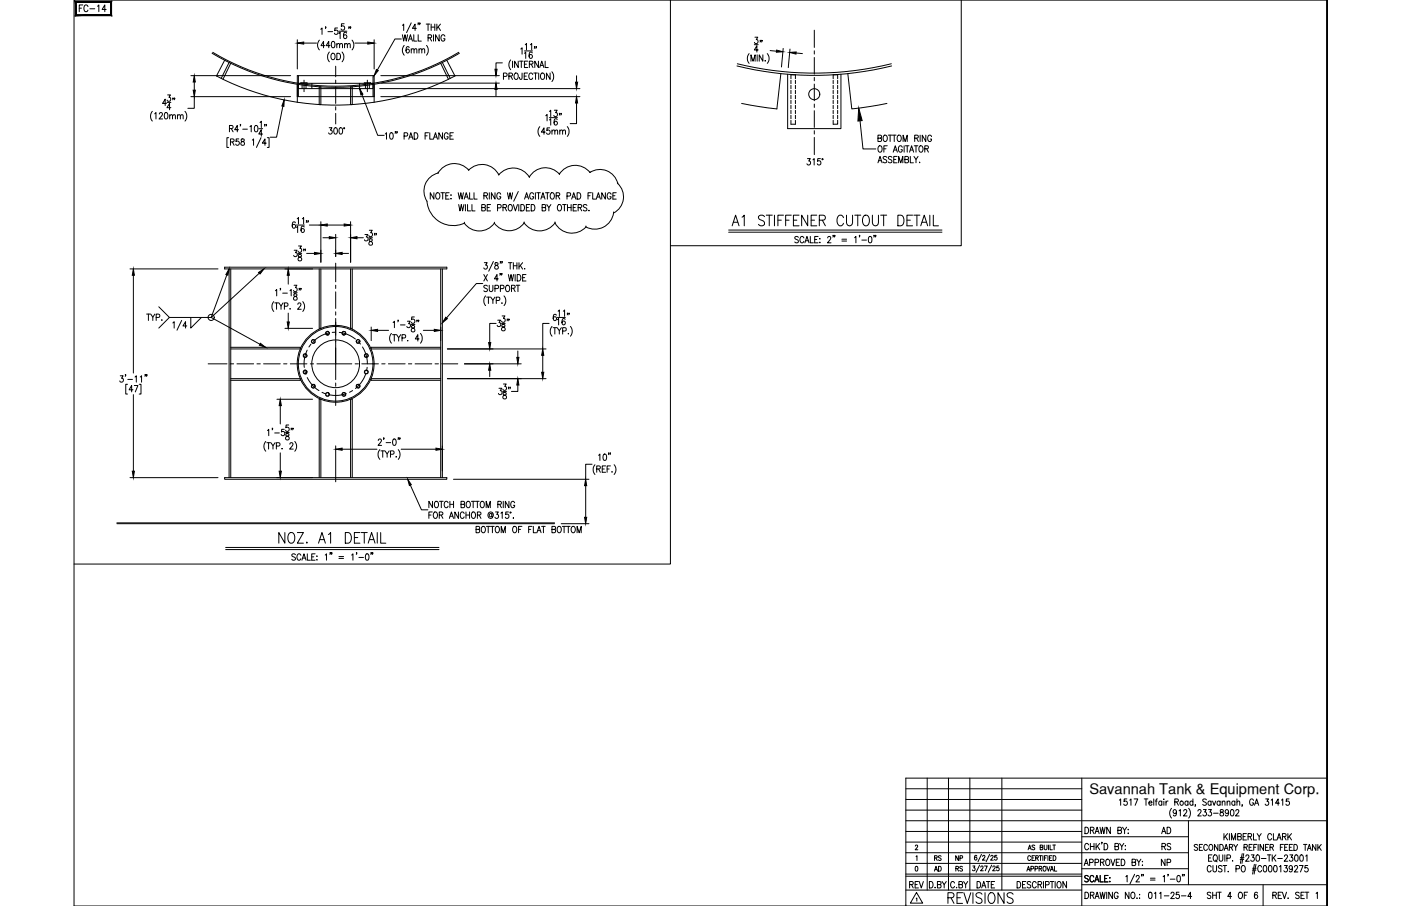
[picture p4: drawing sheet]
<svg xmlns="http://www.w3.org/2000/svg" width="432mm" height="279mm" viewBox="0 0 432 279" stroke-linecap="round" stroke-linejoin="round" font-family="sans-serif">
<defs><g id="words">
<g font-size="6.6">
<text x="224.7" y="70.9">A1 STIFFENER CUTOUT DETAIL</text>
<text x="85" y="168.6">NOZ. A1 DETAIL</text>
<text x="291.4" y="279.8">REVISIONS</text>
</g>
<g font-size="5.3">
<text x="23.6" y="4.9">FC-14</text>
<text x="279.4" y="275.2">REV</text>
<text x="353.1" y="278.3">011-25-4</text>
</g>
<g font-size="4.9">
<text x="357" y="258.2">AD</text>
<text x="357.4" y="263.2">RS</text>
<text x="357" y="268.1">NP</text>
</g>
<text font-size="4.5" x="335.7" y="244.9">Savannah Tank &amp; Equipment Corp.</text>
<g font-size="4.4">
<text x="287.2" y="269.9">AD</text>
<text x="287.2" y="266.7">RS</text>
<text x="293.5" y="266.7">NP</text>
<text x="293.9" y="269.9">RS</text>
</g>
</g></defs>
<!-- layer: 0 -->
<g fill="none" stroke="#000" stroke-width=".31">
<path d="M206.6 0v173.9h-183.8M296.3 0v75.8h-89.7M409 0v279.4v-279.4h-386.2v279.4h386.2M285.8 240v34.5M292.3 240v34.5M298.9 240v34.5M308.8 240v34.5M333.4 240v39.4M409 240h-129.8v39.4M279.2 243.2h54.2M279.2 246.5h54.2M279.2 249.8h54.2"/>
<path d="M279.2 256.4h54.2M279.2 259.7h54.2M279.2 253.1h129.8M333.4 258h32.9M366.3 253.1v19.7M279.2 266.3h54.2M279.2 263h87.1M279.2 270.2h54.2M279.2 269.6h54.2M279.2 274.5h54.2M333.4 272.8h75.6M333.4 267.9h32.9"/>
<path d="M389.3 272.8v6.6"/>
</g>
<!-- layer: TEXT -->
<g fill="none" stroke="#000" stroke-width=".31">
<path d="M92 25.7h23v1.6h-23zM93.1 25.7v1.6M94.3 25.7v1.6M96.1 25.7v1.6M110.8 25.7v1.6M112.6 25.7v1.6M113.8 25.7v1.6M133.7 59.4v2l-1.1-2v2M134.6 59.5l.2-.1a1 1 0 0 1 .8 1 1 1 0 0 1-.8 1 1.26 1.26 0 0 1-.2-1.9zM135 53.4h.1M135.9 59.4h1.1M136.4 59.4v2"/>
<path d="M138.4 59.4h-1v2h1M141.2 59.4l.4 2 .4-2 .4 2 .4-2M144.4 52.5a5.7 5.7 0 0 1 9.3 1.4M144.5 52.5a5.8 5.8 0 0 0-9.5 .9 5.7 5.7 0 0 0-3.4 8.7 8.1 8.1 0 0 0 11.5 6.7 5.7 5.7 0 0 0 9.3 0 5.6 5.6 0 0 0 9.1-.1 5.8 5.8 0 0 0 9.6 0M144.5 52.5h.1M144.7 59.4v2h1M146.1 59.4v2h1M150.8 59.4v2M152.6 59.4v2l-1.2-2v2M153.7 53.9a5.8 5.8 0 0 1 9.5 .7M153.7 53.9h.1M154.3 59.9a.62 .62 0 0 0-.7-.5 .62 .62 0 0 0-.5 .8v.5a.62 .62 0 0 0 .6 .7 .62 .62 0 0 0 .6-.7h-.4"/>
<path d="M156.4 59.4l.4 2 .4-2 .4 2 .4-2M159.7 59.1l-1.4 3M163.2 54.7h.1M164.5 59.9a.62 .62 0 0 0-.8-.5 .62 .62 0 0 0-.4 .8v.5a.62 .62 0 0 0 .6 .7 .62 .62 0 0 0 .6-.7h-.4M165 59.4v2M165.4 59.4h1.1M166 59.4v2M168.1 59.4h1.1M168.7 59.4v2M169.9 59.5l.2-.1a1 1 0 0 1 .8 1 1 1 0 0 1-.8 1 1.26 1.26 0 0 1-.2-1.9zM172.4 53.7a5.8 5.8 0 0 1 9.4-.5 5.6 5.6 0 0 1 8.6 3.4M172.4 53.7a5.7 5.7 0 0 0-9.3 .9"/>
<path d="M172.4 53.7h.1M177.9 59.4a1 1 0 0 1 1.1 1 1 1 0 0 1-1.1 1zM181.8 53.2h.1M182.3 59.4h-1.1v2M182.7 59.4v2h.9M186.6 59.4v2l-1.1-2v2M188.3 59.9a.62 .62 0 0 0-.7-.5 .62 .62 0 0 0-.5 .8v.5a.62 .62 0 0 0 .6 .7 .62 .62 0 0 0 .6-.7h-.4M189.9 59.4h-1v2h1M190.4 56.6a5.6 5.6 0 0 1-1.3 9.1M190.4 56.6h.1M137.4 60.4h.6M138.9 60.2h.2z"/>
<path d="M139 61.2v.2zM141.4 63.1l.4 1.9 .4-1.9 .4 1.9 .4-1.9M143.1 61.4l.6-2 .7 2M143.1 68.8h.1M143.3 60.7h.8M143.4 63.1v1.9M144.1 63.1v1.9h1M145.5 63.1v1.9h.9M148.5 64l.9-.1 .1-.6-1-.2v1.9l1-.1 .1-.5-.4-.4M149.1 60.4l1-.1 .1-.7-1.1-.2v2M149.7 60.4l.6 1M150.2 64h.6"/>
<path d="M151.2 63.1h-1v1.9h1M152.4 68.8h.1M153.4 64.1l.9-.1 .2-.3-.2-.5-.9-.1v1.9M155 64l1-.1 .1-.6-1.1-.2v1.9M155.6 64l.5 1M157 63.2l.1-.1a1 1 0 0 1 .8 1 1 1 0 0 1-.8 .9 1.28 1.28 0 0 1-.1-1.8zM158.2 63.1l.7 1.9 .6-1.9M159.9 63.1v1.9M160.5 63.1a1 1 0 0 1 1.2 1 1 1 0 0 1-1.2 .9zM161.5 68.7h.1M161.7 61.4l.6-2 .6 2M161.9 60.7h.8"/>
<path d="M162.2 64h.7M163.3 63.1h-1.1v1.9h1.1M163.7 63.1a1 1 0 0 1 1.2 1 1 1 0 0 1-1.2 .9zM166.7 61.4l.6-2 .7 2M166.9 60.7h.8M167.1 64l.9-.1 .1-.6-1-.2v1.9l1-.1 .1-.5-.4-.4M168.5 63.1l.7 .9v1M169.8 63.1l-.6 .9M171.1 68.7a5.9 5.9 0 0 0 9.5 1.3M171.1 68.7h.1M171.4 60.4l1-.1v-.7l-1-.2v2M172 60.4l.5 1"/>
<path d="M172.1 63.2l.2-.1a1 1 0 0 1 .8 1 1 1 0 0 1-.8 .9 1.26 1.26 0 0 1-.2-1.8zM173.4 63.1h1.1M173.9 63.1v1.9M174.8 60.5l.9-.1v-.9l-.9-.1v2M174.9 64h1.1M174.9 63.1v1.9M176 63.1v1.9M176.2 61.4l.6-2 .7 2M176.4 60.7h.8M176.7 64h.6M177.7 63.1h-1v1.9h1M178.2 64l.9-.1 .1-.6-1-.2v1.9"/>
<path d="M178.7 64l.6 1M180.6 70h.1M180.9 63.4l-.4-.3-.7 .3 .1 .4 .8 .4v.8h-.5l-.4-.2M181.2 60.4h.7M181.5 64.9v.1zM183.8 61.4l.6-2 .7 2M184 60.7h.8M188.9 60.4h.6M189.1 65.7a5.8 5.8 0 0 1-8.5 4.3M189.1 65.7h.1M93.5 109.7l.2 .5M93.6 114.4l-.1 .5"/>
<path d="M93.6 115.1l.4 .2M93.8 109.1l-.3 .4M94 109.1l.5 .2M94.2 114.2h-.5M94.4 110.2l-.5 .1M94.4 114.3l.2 .4M94.6 115l-.4 .3M94.6 109.5v.5M96 119l.1 .5M96 105.1v.4M96.2 105.7l.4 .2M96.3 119.6h.5"/>
<path d="M96.5 118.5l-.4 .3M96.6 104.7l-.4 .2M96.7 118.5l.4 .3M96.9 104.8l.3 .4M97.2 105.4l-.3 .4M97.2 119l-.2 .5M100.4 103l.3 .3M100.6 102.3l-.2 .4M100.8 102.2l.5 .1M101.4 103.2l-.5 .2M101.5 102.5v.5M105.4 102.7l.1 .4"/>
<path d="M105.7 103.3h.5M105.9 102.2l-.4 .2M106.2 102.2l.4 .3M106.6 102.8l-.2 .4M109.8 119.2l.3 .4M109.9 105.6l.4 .3M109.9 104.9l-.1 .5M110.1 118.6l-.3 .4M110.1 104.8h.5M110.3 118.5l.5 .2M110.8 119.5l-.5 .2M110.8 104.9l.2 .5"/>
<path d="M110.9 105.6l-.4 .3M110.9 118.9v.4M112.3 109.7l.2 .4M112.4 114.4l-.1 .5M112.5 115.1l.4 .2M112.7 109.1l-.3 .3M113 109.1l.4 .2M113 114.1l-.5 .1M113.2 110.2h-.5M113.2 114.2l.3 .5M113.5 114.9l-.4 .4M113.5 109.5l-.1 .5"/>
<path d="M100.4 121.9l.4 .3M100.5 121.2l-.1 .4M100.8 121.1h.4M101.4 122l-.4 .2M101.4 121.3l.1 .5M105.4 121.4l.1 .5M105.6 122.1l.5 .1M106 121l-.4 .2M106.2 121.1l.4 .3M106.6 121.7l-.2 .4M334.4 255.1a1.01 1.01 0 0 1 1.1 1 1.01 1.01 0 0 1-1.1 1zM336.1 256.1l.9-.2 .1-.6-1-.2v2"/>
<path d="M336.6 256.1l.6 1M337.5 257.1l.6-2 .7 2M337.7 256.4h.8M339 255.1l.4 2 .4-2 .4 2 .4-2M339.7 259.8h-.2h.2l-.2 .5M342.2 255.1v2l-1.1-2v2M344.5 256.1l1-.2 .1-.6-1.1-.2v2l1.1-.2 .1-.5-.5-.3M345 246.8l.4-.4v1.9M346 255.1l.6 1v1M347.2 255.1l-.6 1M347.3 246.4h-.8l-.1 .8a.61 .61 0 0 1 .9 .1 .61 .61 0 0 1-.1 .8 .61 .61 0 0 1-.8-.1M347.6 257h.2z"/>
<path d="M347.7 255.8v.1zM348.2 246.8l.4-.4v1.9M349.5 246.4h1.2l-.8 1.9M352.7 246.4h1.1M353.2 246.4v1.9M354.1 247.6h.9l-.1-.5a.58 .58 0 0 0-.8 .7 .58 .58 0 0 0 .9 .3M355.6 246.4v1.9M356.1 247h.5M356.7 246.4l-.3 .1-.1 .3v1.5M358.1 247.3l-.2-.2a.58 .58 0 0 0-.8 .6 .58 .58 0 0 0 1 .4M358.1 247v1.3M358.7 246.4v.2z"/>
<path d="M358.7 247.1v1.2M359.4 247v1.3M360 247l-.4 .1-.2 .5M361.1 249.3a2.24 2.24 0 0 0 0 3M362.1 247.3l.9-.1 .1-.6-1-.2v1.9M362.6 250.3l-.1 .3a.54 .54 0 0 1-.8 .1 .54 .54 0 0 1 0-.8 .54 .54 0 0 1 .8 .1l.1 .3a.9 .9 0 0 1-.6 1.3l-.4-.2M362.6 247.3l.6 1M363.4 250l.4-.3v1.9M364.8 250.1l.2-.3 .5-.1 .3 .5-1.1 1.4h1.2M366.1 247.3l-.1-.2a.58 .58 0 0 0-.8 .6 .58 .58 0 0 0 .9 .4M366.1 247v1.3M366.4 249.3a2.31 2.31 0 0 1 0 3"/>
<path d="M367.7 247.3a.56 .56 0 0 0-.8 0 .56 .56 0 0 0 0 .8 .56 .56 0 0 0 .8 0M367.7 246.4v1.9M368.5 248.3h-.2h.2l-.2 .4M369.2 250.1l.3-.4h.4l.3 .3-1.1 1.6h1.1M370.9 249.7h.9l-.5 .7a.6 .6 0 0 1 .5 .9 .6 .6 0 0 1-1.1 0M371.8 246.7l-.4-.3-.7 .3 .2 .4 .9 .7v.3l-.4 .2-.7-.2M372.5 249.7h.9l-.5 .7a.6 .6 0 0 1 .5 1 .6 .6 0 0 1-1.1-.1M373.3 247.3a.56 .56 0 0 0-.8 0 .56 .56 0 0 0 0 .8 .56 .56 0 0 0 .8 0M373.3 247v1.3M373.7 247l.5 1.3 .5-1.3M374 250.8h1.5M376 247.3a.56 .56 0 0 0-.7 0 .56 .56 0 0 0 0 .8 .56 .56 0 0 0 .7 0"/>
<path d="M376 247v1.3M376.2 249.8v.5a.72 .72 0 0 1 .8 .4 .72 .72 0 0 1-.3 .9 .63 .63 0 0 1-.7-.6 .63 .63 0 0 1 .8-.6l.2-.3v-.3zM376.7 247.4l.4-.4 .4 .1v1.2M376.7 247v1.3M377.2 257.1v1.9M377.6 257.9l.8 1.1M378.2 247.4l.4-.4 .4 .1 .1 1.2M378.2 247v1.3M378.4 257.1l-1.2 1.3M378.6 250.3v.3a.54 .54 0 0 1-.8 .1 .54 .54 0 0 1 0-.8 .54 .54 0 0 1 .8 .1v.3a.9 .9 0 0 1-.6 1.3l-.3-.2M378.9 257.1v1.9M379.4 249.8l.3-.1a1.06 1.06 0 0 1 .6 .9 1.06 1.06 0 0 1-.6 1l-.3-.1-.2-.7z"/>
<path d="M379.5 259v-1.9l.7 1.9 .6-1.9v1.9M380.6 247.3a.56 .56 0 0 0-.8 0 .56 .56 0 0 0 0 .8 .56 .56 0 0 0 .8 0M380.6 247v1.3M380.9 250.1l.1-.3 .5-.1 .3 .5-1 1.4h1.1M381.2 247.4l.4-.4 .4 .1 .1 1.2M381.2 246.4v1.9M381.5 258l.9-.1 .1-.7-1-.1v1.9l1-.2 .1-.4-.4-.4M382.9 248.3l-.1 .4M383.1 258h.7M384.2 257.1h-1.1v1.9h1.1M384.7 258l.9-.1 .1-.7-1-.1v1.9M385.2 258l.6 1"/>
<path d="M386.3 257.1v1.9h1M386.3 246.8a.61 .61 0 0 0-.7-.4 .61 .61 0 0 0-.5 .7v.5a.61 .61 0 0 0 .6 .8 .61 .61 0 0 0 .6-.8h-.4M386.7 248.3l.6-1.9 .6 1.9M386.9 247.7h.8M387.5 257.1l.6 .9v1M388.7 257.1l-.6 .9M390.1 246.4h.9l-.5 .7a.6 .6 0 0 1 .5 .9 .6 .6 0 0 1-1.1 0M391.8 246.8l.4-.4v1.9M391.9 257.5a.62 .62 0 0 0-.7-.4 .62 .62 0 0 0-.5 .7v.5a.62 .62 0 0 0 .5 .7 .62 .62 0 0 0 .7-.4M392.5 257.1v1.9h.9M393.6 259l.6-1.9 .7 1.9M393.8 258.4h.8"/>
<path d="M394.3 247.7h-1.2l.8-1.3v1.9M395 246.8l.4-.4v1.9M395.3 258l.9-.1v-.7l-.9-.1v1.9M395.8 258l.6 1M396.9 257.1v1.9M397.3 246.4h-.8l-.1 .8a.61 .61 0 0 1 .9 .1 .61 .61 0 0 1-.1 .8 .61 .61 0 0 1-.9-.1M397.3 257.9l.8 1.1M398.1 257.1l-1.2 1.3M282.1 260.9l.3-.3 .4 .3-.7 1.2h.8M282.2 267.2h.2a.82 .82 0 0 1 .5 .7 .82 .82 0 0 1-.5 .7l-.3-.2zM282.3 264.2l.3-.3v1.5M282.4 277.1l.2-.2v1"/>
<path d="M282.5 275.2l1.9 3.3h-3.8zM288.2 273.6v.2zM288.9 272.8l1-.1v-.8l-1-.1v2l1.1-.2v-.4l-.4-.4M290.4 271.8l.6 1v1M291.7 271.8l-.7 1M294.2 272.3a.62 .62 0 0 0-.7-.5 .62 .62 0 0 0-.5 .8v.5a.62 .62 0 0 0 .5 .7 .62 .62 0 0 0 .7-.5M295.6 272.8l.9-.1 .1-.7-1-.2v2l1-.2 .1-.4-.4-.4M297 271.8l.6 1v1M298.3 271.8l-.7 1M299.8 267.1h.7l-.4 .5a.44 .44 0 0 1 .4 .7 .44 .44 0 0 1-.8 0M301.1 264l-.1-.2a.73 .73 0 0 0-.8 .6 .73 .73 0 0 0 .5 .9 .42 .42 0 0 0 .4-.6 .42 .42 0 0 0-.7-.2l-.1 .3M301.1 271.8a1 1 0 0 1 1.2 1 1 1 0 0 1-1.2 1z"/>
<path d="M301.9 266.8l-1.1 2.2M302.3 267.4l.2-.3 .5 .2-.8 1.2h.9M302.5 263.5l-1.1 2.2M302.6 273.8l.6-2 .6 2M302.9 264.1l.4-.3 .3 .4-.8 1.1h.8M303.4 267.1h.9l-.6 1.4M304 271.8h1.1M304.6 271.8v2M305 263.5l-1.1 2.2M305.4 264.1l.5-.3 .2 .4-.8 1.1h.9M305.6 266.8l-1 2.2M306 267.4l.2-.3 .5 .2-.8 1.2h.9"/>
<path d="M306.6 271.8h-1.1v2M307.2 263.8h-.6v.6a.46 .46 0 0 1 .6 0 .46 .46 0 0 1 0 .7 .46 .46 0 0 1-.7-.1M307.8 267.1h-.5l-.1 .6a.46 .46 0 0 1 .7 0 .46 .46 0 0 1-.1 .7 .46 .46 0 0 1-.7-.1M313.5 271.8a1 1 0 0 1 1.1 1 1 1 0 0 1-1.1 1zM316.2 271.8h-1v2h1M316.5 268.6l.5-1.4 .4 1.4M316.7 268.2h.6M316.9 262.1l.5-1.5 .4 1.5M317.1 261.6h.5M317.6 264.2a.46 .46 0 0 0-.5-.3 .46 .46 0 0 0-.3 .5v.4a.46 .46 0 0 0 .3 .6 .46 .46 0 0 0 .5-.4M317.7 272.1l-.4-.3-.7 .3 .1 .5 .9 .5a.48 .48 0 0 1-.3 .7l-.7-.3M317.7 267.9h.8v-.7h-.8v1.4"/>
<path d="M318.1 264.6h.5M318.9 263.9h-.8v1.5h.8M318.9 260.8l-.3-.2-.5 .2 .1 .4 .7 .4-.3 .5-.5-.2M319 267.9h.7v-.7h-.7v1.4M319.2 264.6l.7-.1v-.6h-.7v1.5M319.4 272.3a.62 .62 0 0 0-.8-.5 .62 .62 0 0 0-.4 .8v.5a.62 .62 0 0 0 .4 .7 .62 .62 0 0 0 .8-.5M319.6 264.6l.4 .8M319.9 272.8l1-.1 .1-.7-1.1-.2v2M320.3 267.9l.7-.1v-.6h-.7v1.4M320.3 263.9h.8M320.5 272.8l.6 1M320.6 261.3l.7-.1 .1-.5-.8-.1v1.5l.8-.2v-.5l-.3-.1"/>
<path d="M320.7 267.9l.4 .7M320.7 263.9v1.5M321.4 263.9v1.5M321.6 271.8v2M321.7 267.2a.68 .68 0 0 1 .7 .7 .68 .68 0 0 1-.7 .7l-.2-.5zM321.8 260.6v1l.4 .5 .4-.2 .1-1.3M321.9 264.6h.5M322.2 272.9l1-.1v-.9l-1-.1v2M322.6 267.2l.5 1.4 .5-1.4M322.7 263.9h-.8v1.5M323 263.9v1.5M323.2 260.6v1.5"/>
<path d="M323.5 264.6h.4M323.6 260.6v1.5h.8M323.7 271.8h1.1M323.7 268.6l.5-1.4 .5 1.4M323.9 268.2h.6M324.2 263.9h-.7v1.5h.7M324.3 271.8v2M324.5 260.6h.8M324.6 263.9a.75 .75 0 0 1 .9 .7 .75 .75 0 0 1-.9 .8zM324.9 260.6v1.5M325 267.2v1.4h.7M325.2 271.8v2"/>
<path d="M326.1 271.9l.1-.1a1.01 1.01 0 0 1 .9 1 1.01 1.01 0 0 1-.9 1 1.27 1.27 0 0 1-.1-1.9zM328.7 271.8v2l-1.1-2v2M334.2 266.9l.6-1.9 .6 1.9M334.4 275.1a1 1 0 0 1 1.1 1 1 1 0 0 1-1.1 1zM334.4 266.3h.8M335.4 270.3l-.4-.3-.7 .3 .2 .4 .9 .7v.3l-.4 .3-.7-.3M335.5 260.6a.62 .62 0 0 0-.7-.5 .62 .62 0 0 0-.5 .8v.4a.62 .62 0 0 0 .5 .8 .62 .62 0 0 0 .7-.5M335.8 266l1-.1 .1-.7-1.1-.2v1.9M336.1 276.1l.9-.1 .1-.7-1-.2v2M336.1 260.1v2M336.1 261h1.1M336.6 276.1l.6 1"/>
<path d="M337.1 270.5a.61 .61 0 0 0-.7-.5 .61 .61 0 0 0-.5 .7v.5a.61 .61 0 0 0 .5 .8 .61 .61 0 0 0 .7-.5M337.2 260.1v2M337.4 272l.7-2 .6 2M337.5 277.1l.6-2 .7 2M337.5 266l1-.1v-.7l-1-.2v1.9M337.7 271.3h.8M337.7 276.5h.8M337.8 260.1v2M338.2 260.9l.7 1.2M338.9 260.1l-1.1 1.3M339 275.1l.4 2 .4-2 .4 2 .4-2M339.1 270v2h1"/>
<path d="M339.2 265.9l.9-.1v-.7l-.9-.1v1.9M339.7 265.9l.6 1M340.3 260.1a1 1 0 0 1 1.1 1 1 1 0 0 1-1.1 1zM340.5 270.9h.6M341.1 265.1l.1-.1a1 1 0 0 1 .9 .9 1 1 0 0 1-.9 1 1.26 1.26 0 0 1-.1-1.8zM341.1 275.1v2M341.5 270h-1v2h1M342 271.9h.1zM342.1 270.6v.2zM342.4 265l.6 1.9 .6-1.9M342.9 275.1v2l-1.2-2v2M343.6 261l1-.1v-.7l-1-.1v2l1.1-.2 .1-.5-.4-.4"/>
<path d="M344 265.9h.7M344.6 275.6a.62 .62 0 0 0-.7-.5 .62 .62 0 0 0-.5 .8v.5a.62 .62 0 0 0 .6 .7 .62 .62 0 0 0 .6-.7h-.4M345.1 265h-1.1v1.9h1.1M345.1 260.1l.6 .9v1.1M345.6 265a1 1 0 0 1 1.1 .9 1 1 0 0 1-1.1 1zM346.4 260.1l-.7 .9M346.8 260.8v.1zM346.8 261.9v.2zM347 270.4l.4-.4v2M348 275.1v2l-1.2-2v2M348.8 275.2l.2-.1a1 1 0 0 1 .8 1 1 1 0 0 1-.8 1 1.29 1.29 0 0 1-.2-1.9zM348.9 265.9l1-.1v-.7l-1-.1v1.9l1-.1 .1-.5-.4-.4"/>
<path d="M349.7 269.6l-1.4 3M350.2 270.5l.3-.5h.3l.3 .4-1 1.6h1.1M350.4 277h.1zM350.4 265l.6 .9v1M351.2 275.8h.1M351.2 276.9h.1M351.6 265l-.6 .9M351.9 269.7h-.1h.1l-.1 .5M352 266.8h.2zM352.1 265.6v.2zM352.4 269.7l-.1 .5M354.6 270.8h1.4"/>
<path d="M354.6 271.4h1.4M358.5 270.4l.4-.4v2M360.1 269.7l-.2 .5M360.7 271.1h1.4M362.9 270.1l.3-.1a1.09 1.09 0 0 1 .6 1 1.09 1.09 0 0 1-.6 1 1.43 1.43 0 0 1-.3-1.9zM364.5 269.7l-.1 .5M365 269.7h-.2h.2l-.2 .5M369.1 260.7l-.4-.3-.6 .3 .1 .4 .9 .6v.3l-.4 .3-.6-.3M369.7 261.3h.5M370.6 260.4h-.9v1.9h.9M372.1 260.9a.58 .58 0 0 0-.7-.5 .58 .58 0 0 0-.4 .7v.5a.58 .58 0 0 0 .4 .7 .58 .58 0 0 0 .7-.5M372.5 264.6h.6"/>
<path d="M372.9 260.5l.1-.1a.94 .94 0 0 1 .8 .9 .94 .94 0 0 1-.8 1 1.14 1.14 0 0 1-.1-1.8zM373.2 275.4l-.4-.3-.7 .3 .1 .5 .9 .5a.48 .48 0 0 1-.3 .7l-.7-.3M373.3 267.4a.61 .61 0 0 0-.8-.5 .61 .61 0 0 0-.4 .8v.4a.61 .61 0 0 0 .4 .8 .61 .61 0 0 0 .8-.5M373.5 263.6h-1v2h1M373.8 276.1h1.1M373.8 275.1v2M373.8 266.9l.1 1.7 .4 .3 .6-.3v-1.7M374.1 263.9l.3-.3a1 1 0 0 1 .8 1 1 1 0 0 1-.8 1l-.5-.7zM374.6 265.2l.5 .6M374.9 275.1v2M375.3 275.1h1.1M375.4 260.4v1.9l-1.1-1.9v1.9"/>
<path d="M375.8 263.6v1.4l.4 .6 .6-.3 .1-1.7M375.8 275.1v2M376 260.4a.93 .93 0 0 1 1 .9 .93 .93 0 0 1-1 1zM376.6 267.2l-.4-.3-.5 .1v.7l.8 .4 .1 .5-.4 .3-.7-.3M377 266.9h1.1M377.3 262.3l.6-1.9 .6 1.9M377.5 263.6v2M377.5 266.9v2M377.5 261.6h.8M378.1 264.7l1-.1v-.9l-1-.1v2M378.5 268.8h.1zM378.9 261.3l.9-.1 .1-.6-1-.2v1.9"/>
<path d="M379.4 261.3l.5 1M379.6 276.5h-1.2l.8-1.4v2M379.9 265.4v.2zM380.3 260.4l.6 .9v1M380.9 267.9h1v-.9l-1-.1v2M381.4 260.4l-.5 .9M382 275.2l.1-.1a1 1 0 0 1 .9 1 1 1 0 0 1-.9 1 1.27 1.27 0 0 1-.1-1.9zM382.2 265h1.1M382.3 264.5h1.1M382.9 267l.1-.1a1.01 1.01 0 0 1 .8 1 1.01 1.01 0 0 1-.8 1 1.29 1.29 0 0 1-.1-1.9zM382.9 263.2l-.6 3.1M383.3 263.2l-.5 3.1"/>
<path d="M383.4 261.3l.9-.1 .1-.6-1-.2v1.9M383.5 276.1h.6M383.9 261.3l.6 1M384 264.1l.1-.4 .5-.1 .3 .6-1 1.4h1.1M384.5 275.1h-1v2M385 261.3h.6M385.7 263.6h.8l-.4 .8a.6 .6 0 0 1 .4 .9 .6 .6 0 0 1-1-.1M386 260.4h-1v1.9h1M386 268.3h1.1M386.1 267.8h1.1M386.4 261.3h.6M386.6 266.6l-.5 3"/>
<path d="M387.1 266.6l-.6 3M387.3 263.7l.3-.1a1.06 1.06 0 0 1 .6 1 1.06 1.06 0 0 1-.6 1 1.41 1.41 0 0 1-.3-1.9zM387.4 260.4h-1v1.9M387.6 275.4l-.5-.3a1.13 1.13 0 0 0 .1 2 .58 .58 0 0 0 .4-.8 .58 .58 0 0 0-.9-.1l-.1 .3M387.8 260.4v1.9M388.8 264.8h1.4M388.9 267.4a.62 .62 0 0 0-.8-.5 .62 .62 0 0 0-.5 .8v.4a.62 .62 0 0 0 .5 .8 .62 .62 0 0 0 .8-.5M389.4 260.4v1.9l-1-1.9v1.9M389.6 267l.2-.1a1.09 1.09 0 0 1 .7 1 1.09 1.09 0 0 1-.7 1l-.4-.4-.1-.4zM390 261.3h.6M390.6 263.6h1.1M391 260.4h-1v1.9h1"/>
<path d="M391.2 267l.2-.1a1.08 1.08 0 0 1 .7 1 1.08 1.08 0 0 1-.7 1l-.5-.8zM391.2 263.6v2M391.4 261.3l.9-.1 .1-.6-1-.2v1.9M392 261.3l.5 1M392.1 263.6v2M392.3 276.1l1-.1v-.8l-1-.1v2M392.5 264.5l.7 1.1M392.7 267l.3-.1a1.09 1.09 0 0 1 .6 1 1.09 1.09 0 0 1-.6 1l-.3-.1-.2-.7zM392.9 276.1l.5 1M393.2 263.6l-1.1 1.3M393.8 264.8h1.4M394 276.1h.6"/>
<path d="M394.4 267.3l.4-.4v2M394.6 261.3h.6M395 275.1h-1v2h1M395.2 275.1l.7 2 .6-2M395.6 260.4h-1v1.9M395.9 266.9h.8l-.4 .8a.6 .6 0 0 1 .5 .9 .6 .6 0 0 1-1.1-.1M395.9 264.1l.1-.4 .5-.1 .3 .6-1 1.4h1.1M395.9 261.3h.7M396.9 277h.2zM396.9 260.4h-1v1.9h1M397.4 261.3h.6M397.6 263.6h.8l-.4 .8a.6 .6 0 0 1 .4 .9 .6 .6 0 0 1-1-.1"/>
<path d="M398.3 267.6l-.2 .5a.55 .55 0 0 1-.7-.2 .55 .55 0 0 1 .1-.8 .55 .55 0 0 1 .8 .1v.4a.93 .93 0 0 1-.6 1.3l-.3-.3M398.4 260.4h-1v1.9h1M398.8 260.4a.93 .93 0 0 1 1.1 .9 .93 .93 0 0 1-1.1 1zM399 267.4l.3-.5h.3l.3 .4-.2 .6-.8 1h1.1M399.2 263.7l.3-.1a1.07 1.07 0 0 1 .6 1 1.07 1.07 0 0 1-.6 1 1.41 1.41 0 0 1-.3-1.9zM400.4 275.4l-.4-.3-.7 .3 .1 .4 1 .7v.3l-.4 .3-.7-.3M400.5 266.9h1.1l-.8 2M400.8 263.7l.3-.1a1.07 1.07 0 0 1 .6 1 1.07 1.07 0 0 1-.6 1 1.38 1.38 0 0 1-.3-1.9zM401 276.1h.6M401.7 260.4h1.1M402 275.1h-1v2h1M402.3 260.4v1.9"/>
<path d="M402.3 275.1h1.1M402.4 264l.4-.4v2M402.8 275.1v2M402.9 262.3l.6-1.9 .6 1.9M403.1 266.9h-.8l-.1 .9a.62 .62 0 0 1 .9 0 .62 .62 0 0 1-.1 .9 .62 .62 0 0 1-.9-.2M403.2 261.6h.7M405.6 260.4v1.9l-1.1-1.9v1.9M405.6 275.5l.4-.4v2M406.2 260.4v1.9M406.5 261.2l.7 1.1M407.2 260.4l-1 1.2"/>
<circle cx="94" cy="114.7" r=".52"/>
<circle cx="94" cy="109.7" r=".52"/>
<circle cx="96.6" cy="119.1" r=".52"/>
<circle cx="96.6" cy="105.3" r=".52"/>
<circle cx="100.9" cy="102.8" r=".52"/>
<circle cx="103.5" cy="112.2" r="11.5"/>
<circle cx="103.5" cy="112.2" r="7.4"/>
<circle cx="106" cy="102.8" r=".52"/>
<circle cx="110.4" cy="119.1" r=".52"/>
<circle cx="110.4" cy="105.3" r=".52"/>
<circle cx="112.9" cy="114.7" r=".52"/>
<circle cx="112.9" cy="109.7" r=".52"/>
<circle cx="100.9" cy="121.6" r=".52"/>
<circle cx="106" cy="121.6" r=".52"/>
<circle cx="364.2" cy="247.6" r=".62"/>
</g>
<!-- layer: SHOP TAG -->
<path d="M279.2 279.4h.1M409 279.4h.1" fill="none" stroke="#000" stroke-width=".31"/>
<!-- layer: CENTER -->
<g fill="none" stroke="#000" stroke-width=".31">
<path d="M251 9.3v5.3M251 15.7v1M251 17.7v5.2M93.7 24.7v3.6M103.5 20.4v3.3M103.5 24.7v1M103.5 26.8v5.1M103.5 32.9v1.1M103.5 35v3.2M113.2 24.7v3.6M251 23.9v1M251 25.9v5.2"/>
<path d="M251 32.1v1M251 34.1v5.2M251 40.3v1M251 42.4v5.3M103.5 81.2v5.7M103.5 87.9v1.1M103.5 90v5.1M103.5 96.2v1M103.5 98.2v6M64.2 112.2h5.8M71 112.2h1M73 112.2h5.2"/>
<path d="M79.2 112.2h1M81.2 112.2h5.2M87.4 112.2h1M89.5 112.2h5.1M94 114.4l.3 1M94.7 108l-.8 2.4-.1 2.9M94.7 116.4l1.6 2.4 2 1.7M95.6 112.2h1M95.8 106.1l-.6 .9M97.7 112.2h10.7M101.3 102.7l-2.2 .8-2.5 1.8M103.5 102.4l-1.1 .1"/>
<path d="M103.5 104.4v1.9M103.5 106.4v10.7M103.5 118.1v1M104.6 102.5l2.4 .6 2.6 1.5M109.5 112.2h1M110.4 105.3l.7 .8M111.5 112.2h5.1M111.7 107l1.2 2.5 .3 2.7M112.7 115.4l-1.4 2.7-1.7 1.7M113.2 113.3l-.2 1M117.7 112.2h1M119.7 112.2h5.2"/>
<path d="M125.9 112.2h1M127.9 112.2h5.2M134.1 112.2h1M136.1 112.2h5M99.3 121l1 .4M103.5 120.2v4.9M106.7 121.4l-2.3 .5-3.1-.2M108.7 120.4l-1 .6"/>
</g>
<!-- layer: DIM -->
<g fill="none" stroke="#000" stroke-width=".31">
<path d="M91.6 12.3v9M93.6 13.3h4M98.4 12.4a2.24 2.24 0 0 0 0 3M98.8 9l.5-.4v2M100.1 14.1h-1.2l.8-1.3v1.9M100.4 8.4l-.1 .4M101.1 9.8h1.4M101.5 16a2.31 2.31 0 0 0 0 3.1M101.7 14.1h-1.2l.8-1.3v1.9M102.2 16.7l.3-.3a1 1 0 0 1 .8 1 1 1 0 0 1-.8 1l-.5-.7zM102.4 12.9l.2-.1a1.07 1.07 0 0 1 .6 .9 1.07 1.07 0 0 1-.6 1 1.35 1.35 0 0 1-.2-1.8zM103.8 13.8l.4-.4 .4 .1 .1 1.2"/>
<path d="M103.8 13.4v1.3M103.8 16.4a1 1 0 0 1 1.2 1 1 1 0 0 1-1.2 1zM104 8.6h-.8l-.1 .9a.61 .61 0 0 1 .9 0 .61 .61 0 0 1 0 .9 .61 .61 0 0 1-.9-.2M104.4 10.3l.4-.4v2M104.4 9.6h2.5M104.7 13.8l.4-.4 .4 .1 .1 1.2M105.4 16a2.31 2.31 0 0 1 0 3.1M106.1 7.3h-.8l-.1 .9a.61 .61 0 0 1 .9 0 .61 .61 0 0 1-.1 .9 .61 .61 0 0 1-.9-.2M106.2 13.8l.4-.4 .4 .1 .1 1.2M106.2 13.4v1.3M106.8 10.2l-.5-.3a1.14 1.14 0 0 0 .1 2 .55 .55 0 0 0 .6-.5 .55 .55 0 0 0-.5-.6 .55 .55 0 0 0-.6 .5M107.1 13.8l.4-.4 .4 .1 .1 1.2"/>
<path d="M107.6 8.4h-.1h.1l-.1 .4M108.1 8.4l-.1 .4M108.5 12.4a2.31 2.31 0 0 1 0 3M109.4 13.3h3.9M115.3 12.3v9M123.7 12h-2l-5.4 9.6M124 7.8l.4-.4v2M124 10.7l.4 2 .4-2 .4 2 .4-2M124.6 14a2.24 2.24 0 0 0 0 3M125.9 12.7l.6-2 .6 2M126.1 14.7l-.3-.3a1.12 1.12 0 0 0-.1 2 .58 .58 0 0 0 .5-.9 .58 .58 0 0 0-1-.1l-.1 .3M126.1 12h.8"/>
<path d="M126.7 15.4l.4-.4 .4 .1 .1 1.3M126.7 7l-1.4 3.1M126.7 15v1.4M127.5 10.7v2h1M127.6 15.4l.4-.4 .4 .1 .1 1.3M128.3 8.7h-1.2l.8-1.3v2M128.9 10.7v2h1M129 7.2l-.2 .4M129.1 15.4l.4-.4 .4 .1 .1 1.3M129.1 15v1.4M129.5 7.2h-.2h.2l-.2 .4M130 15.4l.4-.4 .4 .1 .1 1.3"/>
<path d="M131.4 7.4h1.1M131.4 14a2.3 2.3 0 0 1 0 3M131.9 11.7l1-.1 .1-.7-1.1-.2v2M131.9 7.4v2M132.5 11.7l.5 1M132.9 7.4v2M132.9 8.4h1.1M133.6 10.7v2M134 7.4v2M134.6 7.4v2M135 8.3l.8 1.1M135.4 10.7v2l-1.2-2v2"/>
<path d="M135.8 7.4l-1.2 1.3M137.1 11.2a.62 .62 0 0 0-.7-.5 .62 .62 0 0 0-.5 .8v.4a.62 .62 0 0 0 .6 .8 .62 .62 0 0 0 .6-.8h-.4M154.8 19.4h-1.9v2M157.4 18.5a2.3 2.3 0 0 0 0 3M158 18.9v1.9M159.7 18.9v1.9l-1.1-1.9v1.9M160.1 18.9h1.1M160.5 15.1l.4-.4v2M160.7 18.9v1.9M161.6 16.4l.4-.4v2M161.6 15.7h2.5M161.6 19.8h.7"/>
<path d="M161.9 13.8l.4-.4v2M162.7 18.9h-1.1v1.9h1.1M163.2 19.8l.9-.1 .1-.6-1-.2v1.9M163.5 13.8l.4-.4v2M163.7 19.8l.6 1M164 16.3l-.4-.3a1.12 1.12 0 0 0 0 2 .55 .55 0 0 0 .6-.5 .55 .55 0 0 0-.5-.6 .55 .55 0 0 0-.6 .5M164.8 14.5l-.1 .4M165.3 14.5h-.2h.2l-.2 .4M165.9 18.9v1.9l-1.1-1.9v1.9M168 18.9v1.9h1M230.9 16.5a2.31 2.31 0 0 0 0 3M231.5 18.9v-2l.6 2 .6-2v2"/>
<path d="M232.5 13.8h1.2M232.7 11.5h.9l-.5 .7a.6 .6 0 0 1 .5 1 .6 .6 0 0 1-1.1-.1M233.4 16.9v2M233.7 15.4h-1.2l.8-1.3v2M234.4 12.5l-.1 .5M234.9 12.5h-.2h.2l-.2 .5M235.1 16.9v2l-1.1-2v2M235.8 18.7v.2zM236.5 16.5a2.24 2.24 0 0 1 0 3M237.4 15.6l1.9 .2M241.4 14.9l-.5 5.8M243.5 15.1l-.5 5.7"/>
<path d="M245.4 16.3l1.9 .2M46.9 34.3a2.31 2.31 0 0 0 0 3M47.7 35.1l.4-.4v2M49.1 35.2l.2-.4 .4-.1 .4 .6-1.1 1.4h1.1M50.9 34.8l.2-.1a1.06 1.06 0 0 1 .7 1 1.06 1.06 0 0 1-.7 1l-.2-.1-.3-.8zM51.3 31.9h-1.2l.8-1.3v2M51.5 31.6h1.2M51.7 29.3h.8l-.4 .7a.6 .6 0 0 1 .4 1 .6 .6 0 0 1-1-.1M52.3 35.8l.4-.4 .4 .1 .1 1.2M52.3 35.4v1.3M52.7 33.2h-1.2l.8-1.3v2M53.2 35.8l.4-.4 .4 .1 .1 1.2"/>
<path d="M53.4 30.3h-.2h.2l-.2 .5M53.9 30.3h-.2h.2l-.2 .5M54.7 35.8l.4-.4 .4 .1 .1 1.2M54.7 35.4v1.3M55.6 35.8l.4-.4 .4 .1 .1 1.2M57 34.3a2.24 2.24 0 0 1 0 3M58.8 29.8h30.8M58.8 23.3h30.8M59.9 29.8v3.6h-2M59.9 25.3v2.5M70.7 39.6l1-.1v-.7l-1-.1v2M71.3 39.6l.5 1.1"/>
<path d="M74.2 38.4h-.2h.2l-.2 .5M74.8 39.8h1.4M77 39.1l.4-.4v2M78.6 38.8l.3-.1a1.07 1.07 0 0 1 .6 1 1.07 1.07 0 0 1-.6 1 1.34 1.34 0 0 1-.3-1.9zM79.8 39.7h1.1M80.1 37.8l.4-.4v1.9M81.7 38.4h-.2h.2l-.2 .5M82.1 38.4h-.1h.1l-.1 .5M87.2 32.7l-2 9.6h-1.9M92.7 25.7v-.2h2v.2M101.5 39.4h.8l-.5 .7a.6 .6 0 0 1 .5 1 .6 .6 0 0 1-1-.1M103.1 39.5l.4-.1a1.15 1.15 0 0 1-.1 2l-.4-.4-.1-.5z"/>
<path d="M104.7 39.5l.2-.1a1.06 1.06 0 0 1 .7 1 1.06 1.06 0 0 1-.7 1l-.4-.9zM111.5 29.2l4.9 12.5h2M112.2 25.7v-.2h2v.2M117 27.3h61.7M117.4 29.8h61.3M117.4 23.3h36.5M117.4 25.6h36.5M152.9 27.6v2M155.2 23.6l.9-.1 .1-.8-1-.2v2M156.8 23.5l1-.1 .1-.7-1.1-.2v2M157.4 23.5l.6 1M158.8 22.6l.1-.1a1 1 0 0 1 .8 1 1 1 0 0 1-.8 1 1.22 1.22 0 0 1-.1-1.9z"/>
<path d="M160.9 22.5l-.1 1.8-.5 .1-.2-.6M161.6 23.5h.6M162.6 22.5h-1v2h1M164.2 23a.62 .62 0 0 0-.8-.5 .62 .62 0 0 0-.4 .8v.4a.62 .62 0 0 0 .4 .8 .62 .62 0 0 0 .8-.5M164.5 22.5h1.1M165.1 22.5v2M166 22.5v2M166.3 20.8l.7-1.9 .6 1.9M166.4 39.1a2.3 2.3 0 0 0 0 3M166.6 20.2h.8M166.9 22.6l.2-.1a1 1 0 0 1 .8 1 1 1 0 0 1-.8 1 1.24 1.24 0 0 1-.2-1.9zM168.2 35.7l.4-.4v2"/>
<path d="M169.3 34.4l.4-.4v2M169.3 37l.4-.4v2M169.3 36.3h2.5M169.4 39.4h-.8l-.1 .9a.61 .61 0 0 1 .9 0 .61 .61 0 0 1-.1 .9 .61 .61 0 0 1-.9-.2M169.5 22.5v2l-1.1-2v2M170.1 22.1a2.31 2.31 0 0 1 0 3M170.8 34h.9l-.5 .7a.6 .6 0 0 1 .5 1 .6 .6 0 0 1-1-.1M171.7 36.9l-.5-.3a1.14 1.14 0 0 0 .1 2 .55 .55 0 0 0 .6-.5 .55 .55 0 0 0-.5-.6 .55 .55 0 0 0-.6 .4M172.5 35h-.1h.1l-.1 .5M173 35l-.2 .5M174.8 39.1a2.3 2.3 0 0 1 0 3M177.7 31.8v6.3h-2"/>
<path d="M177.7 23.4v1.9M265.1 37.3l.9 8.6h3.9M70.5 42.5h-.6v3h.6M71 43.8l1-.1v-.8l-1-.1v2M71.6 43.8l.6 1M73.5 40h-1.2l.8-1.3v2M73.6 42.8h-.8l-.1 .9a.62 .62 0 0 1 .9 0 .62 .62 0 0 1-.1 .9 .62 .62 0 0 1-.9-.2M74.4 42.9v.6a.72 .72 0 0 1 .8 .4 .72 .72 0 0 1-.2 .9 .64 .64 0 0 1-.8-.7 .64 .64 0 0 1 .8-.5l.3-.3-.1-.4zM77.7 43.2l.4-.4v2M80.5 42.5l-1.5 3M80.9 41.3h-1.1l.7-1.3v2M82.1 44.2h-1.2l.8-1.4v2"/>
<path d="M82.4 42.5h.5v3h-.5M118.7 41.3l.4-.4v2M120.3 41l.3-.1a1.09 1.09 0 0 1 .6 1 1.09 1.09 0 0 1-.6 1l-.3-.1-.2-.7zM121.9 40.7h-.1h.1l-.1 .4M122.4 40.7h-.2h.2l-.2 .4M124.5 42l1-.1v-.9l-1-.1v2M126 42.9l.6-2 .7 2M126.2 42.3h.8M127.7 40.9a1.01 1.01 0 0 1 1.1 1 1.01 1.01 0 0 1-1.1 1zM131 41.9h.7M132.1 40.9h-1.1v2M132.5 40.9v2h.9"/>
<path d="M133.6 42.9l.6-2 .7 2M133.8 42.3h.8M136.4 40.9v2l-1.1-2v2M138.1 41.4a.61 .61 0 0 0-.7-.5 .61 .61 0 0 0-.5 .8v.5a.61 .61 0 0 0 .6 .7 .61 .61 0 0 0 .6-.7h-.4M138.7 41.9h.6M139.7 40.9h-1v2h1M168 40.7h-1.1l.8-1.3v2M170.1 40.5l.4-.4 .4 .1 .1 1.2M170.1 40.1v1.3M171 40.5l.4-.4 .4 .1 .1 1.2M172.5 40.5l.4-.4 .4 .1 .1 1.2M172.5 40.1v1.3"/>
<path d="M173.4 40.5l.4-.4 .4 .1 .1 1.2M248.9 48.9h.8l-.4 .8a.6 .6 0 0 1 .5 .9 .6 .6 0 0 1-1.1-.1M250.5 49.3l.4-.4v2M252.9 48.9h-.8l-.1 .9a.61 .61 0 0 1 .9 0 .61 .61 0 0 1-.1 .9 .61 .61 0 0 1-.9-.2M270.6 42.6l.9-.1 .1-.7-1-.1v1.9l1-.1 .1-.5-.4-.4M270.6 50.2l.6-2 .7 2M270.8 49.6h.8M270.9 45h.2a1 1 0 0 1 .8 .9 1 1 0 0 1-.8 1 1.29 1.29 0 0 1-.2-1.9zM272.4 45.9h.7M272.5 41.8l.2-.1a1 1 0 0 1 .8 1 1 1 0 0 1-.8 .9 1.27 1.27 0 0 1-.2-1.8zM273.3 48.5l-.4-.3-.7 .3 .2 .5 .8 .5 .1 .4-.4 .3-.7-.3M273.5 45h-1.1v1.9"/>
<path d="M273.8 41.7h1.1M274.3 41.7v1.9M274.9 48.5l-.4-.3-.7 .3 .1 .5 .8 .4 .2 .3v.2l-.4 .3-.7-.3M275.1 41.7h1.1M275.3 46.9l.6-1.9 .7 1.9M275.5 49.2h.6M275.5 46.3h.8M275.6 41.7v1.9M276.5 48.2h-1v2h1M276.8 41.8l.2-.1a1 1 0 0 1 .8 1 1 1 0 0 1-.8 .9 1.29 1.29 0 0 1-.2-1.8zM277 50.2v-2l.6 2 .7-2v2M278.1 45.4a.61 .61 0 0 0-.7-.4 .61 .61 0 0 0-.5 .7v.5a.61 .61 0 0 0 .6 .7 .61 .61 0 0 0 .6-.7h-.4"/>
<path d="M278.3 43.6v-1.9l.7 1.9 .6-1.9v1.9M278.7 45v1.9M278.9 49.2l.9-.1 .1-.7-1-.2v2l1-.2 .1-.4-.4-.4M279 45h1.2M279.6 45v1.9M280.3 46.9l.7-1.9 .6 1.9M280.6 48.2v2h.9M280.6 46.3h.8M281.7 48.2l.6 1v1M281.8 45h1.1M281.9 42.6l1-.1v-.7l-1-.1v1.9M282.3 45v1.9"/>
<path d="M282.5 42.6l.5 1M283 48.2l-.7 1M283.4 50v.2zM283.5 45h.2a1 1 0 0 1 .8 .9 1 1 0 0 1-.8 1 1.29 1.29 0 0 1-.2-1.9zM283.6 41.7v1.9M285 45.9l1-.1v-.8h-1v1.9M285.3 41.7v1.9l-1.1-1.9v1.9M285.6 45.9l.6 1M287.1 42.1a.61 .61 0 0 0-.7-.4 .61 .61 0 0 0-.5 .7v.5a.61 .61 0 0 0 .6 .8 .61 .61 0 0 0 .6-.8h-.4M90.7 77.2h.8l-.4 .7a.6 .6 0 0 1 .5 .9 .6 .6 0 0 1-1.1 0M91 68.7l-.3-.3a1.12 1.12 0 0 0-.1 2 .58 .58 0 0 0 .5-.8 .58 .58 0 0 0-1-.2v.3M91.3 70.1l.4-.4v2"/>
<path d="M91.3 69.4h2.5M91.6 67.5l.4-.4v2M91.9 78.1h1.1M92 75.9h.9l-.5 .7a.6 .6 0 0 1 .5 .9 .6 .6 0 0 1-1-.1M92 78.6v.5a.72 .72 0 0 1 .9 .4 .72 .72 0 0 1-.3 1 .64 .64 0 0 1-.8-.7 .64 .64 0 0 1 .9-.6l.2-.2-.1-.4zM93.2 67.5l.4-.4v2M93.7 76.9h-.2h.2l-.2 .5M93.7 70l-.3-.3a1.11 1.11 0 0 0-.6 1 1.11 1.11 0 0 0 .5 1 .57 .57 0 0 0 .6-.5 .57 .57 0 0 0-.5-.6 .57 .57 0 0 0-.6 .5M94.2 76.9l-.2 .5M94.5 78.1h2.4M94.5 68.1l-.1 .5M95 68.1h-.2h.2l-.2 .5"/>
<path d="M95.3 69.4h3.6M98.9 68.4v12.5M99.5 73.3h2M100.9 69.4h5.2M103.5 72.3v6.8M105.5 78.1h1.9M108.1 68.4v12.5M110 73.3h2M112.5 72.3h.9l-.5 .8a.6 .6 0 0 1 .5 .9 .6 .6 0 0 1-1.1-.1M113.7 73.3h1.1M113.8 71h.9l-.5 .8a.59 .59 0 0 1 .5 .9 .59 .59 0 0 1-1-.1M113.8 73.7v.6a.72 .72 0 0 1 .9 .4 .72 .72 0 0 1-.3 .9 .63 .63 0 0 1-.8-.7 .63 .63 0 0 1 .9-.5l.2-.3-.1-.4z"/>
<path d="M115.5 72.1h-.1h.1l-.1 .4M116 72.1l-.2 .4M224.6 71h65.7M224.6 71.6h65.7M246.1 73.2l-.4-.3-.7 .3 .1 .5 .9 .4 .1 .5-.4 .3-.7-.3M247.8 73.4a.62 .62 0 0 0-.8-.5 .62 .62 0 0 0-.5 .8v.4a.62 .62 0 0 0 .5 .8 .62 .62 0 0 0 .8-.5M248.1 74.9l.6-2 .6 2M248.3 74.2h.8M249.7 72.9v2h1M251.1 73.9h.6M252.1 72.9h-1v2h1M252.7 73.6v.2z"/>
<path d="M252.7 74.7v.2zM255.1 73.4l.1-.4 .5-.1 .4 .6-1.1 1.4h1.1M259.5 73.8h1.4M259.5 74.3h1.4M263.4 73.3l.4-.4v2M265.6 74h1.5M267.9 73l.2-.1a1.07 1.07 0 0 1 .6 1 1.07 1.07 0 0 1-.6 1 1.41 1.41 0 0 1-.2-1.9zM40.1 82.9h27.1M41.1 84.9v30.1M45.2 96.9h1.1M45.7 96.9v1.9M46.5 96.9l.6 .9v1"/>
<path d="M47.7 96.9l-.6 .9M48.1 97.9l1-.1 .1-.8-1.1-.1v1.9M48.9 94.6l3.3 3.3-3.3 3.3M49.9 98.6v.2zM52.2 97.9h12.9M53.3 99.6l.4-.4v2M56 98.8l-1.5 3M58.8 97.9v3.3l3.3-3.3M65.1 97.9l15 8.3M69.9 84.8l-4.8 13.1M79.9 84.3l-14.8 13.6M84.4 93a2.31 2.31 0 0 0 0 3"/>
<path d="M84.7 93.4h1.1M84.9 89.7l.4-.4v1.9M85.2 93.4v2M86 93.4l.6 1v1M86.5 89h-.2h.2l-.2 .5M87.1 90.4h1.5M87.2 93.4l-.6 1M87.7 94.4h.9l.1-.8-1-.2v2M87.8 82.9h8.5M88.8 84.9v2.7M88.8 96.6v2.7M89.4 89.7l.3-.4v1.9"/>
<path d="M89.4 95.2v.2zM90.5 90.3h1.1M90.6 88h.9l-.5 .7a.6 .6 0 0 1 .5 .9 .6 .6 0 0 1-1 0M90.6 90.7v.5a.72 .72 0 0 1 .9 .5 .72 .72 0 0 1-.3 .9 .63 .63 0 0 1-.8-.7 .63 .63 0 0 1 .9-.5l.1-.7zM91.8 93.9l.1-.4 .5-.1 .4 .6-1.1 1.4h1.1M92.3 89l-.1 .5M92.8 89h-.2h.2l-.2 .5M93.3 93a2.24 2.24 0 0 1 0 3M121.2 99.4l.4-.3v1.9M122.8 98.8h-.2h.2l-.2 .5M125.6 99.1h.8l-.5 .7a.6 .6 0 0 1 .5 .9 .6 .6 0 0 1-1 0M127.7 97.7h-.8l-.1 .9a.62 .62 0 0 1 .9 0 .62 .62 0 0 1-.1 .9 .62 .62 0 0 1-.9-.1"/>
<path d="M128.6 98.8h-.2h.2l-.2 .5M129.1 98.8h-.2h.2l-.2 .5M148.8 87.4h-2l-9.2 10.6M149.1 84.7l1.1 2M149.3 81h.9l-.5 .8a.6 .6 0 0 1 .5 .9 .6 .6 0 0 1-1.1-.1M149.7 91.2a2.3 2.3 0 0 0 0 3.1M150 91.6h1.1M150.2 88.2l-.4-.2-.7 .2 .1 .4 1 .8v.3l-.4 .2-.7-.2M150.2 84.7l-1.1 2M150.5 91.6v2M150.8 88v1.4l.5 .5 .5-.2 .1-1.7M151.3 91.6l.6 1v1"/>
<path d="M152.1 80.6l-1.5 3.1M152.5 89l1-.1 .2-.3-.2-.5-1-.1v1.9M152.5 91.6l-.6 1M152.6 81.1v.6a.73 .73 0 0 1 .9 .4 .73 .73 0 0 1-.3 .9 .64 .64 0 0 1-.8-.7 .64 .64 0 0 1 .9-.5l.2-.3-.1-.4zM152.9 99.7h-2v5.9M153 92.7l.9-.1v-.9l-.9-.1v2M153.4 98.7h.9l-.5 .8a.59 .59 0 0 1 .5 .9 .59 .59 0 0 1-1.1-.1M153.6 86h-1.2l.8-1.3v2M154.2 84.4h-.1h.1l-.1 .5M154.2 89l1-.1 .1-.3-.1-.5-1-.1v1.9M154.3 80.7h-.2h.2l-.2 .5M154.6 99.7h1.1"/>
<path d="M154.7 93.4h.1M154.7 84.4h-.2h.2l-.2 .5M154.7 97.4h.9l-.4 .8a.6 .6 0 0 1 .4 .9 .6 .6 0 0 1-1-.1M154.8 80.7l-.2 .5M155.3 91.2a2.3 2.3 0 0 1 0 3.1M156.1 88.1l.2-.1a1 1 0 0 1 .8 1 1 1 0 0 1-.8 .9 1.27 1.27 0 0 1-.2-1.8zM156.4 98.5l-.1 .4M156.7 84.7l.4 2 .4-2 .4 2 .4-2M156.7 81h1.1M156.9 98.5h-.2h.2l-.2 .4M157.2 81v2M157.6 88.9l1-.1 .1-.6-1.1-.2v1.9"/>
<path d="M158.2 81v2M158.2 82h1.1M158.2 88.9l.6 1M158.8 84.7v2M159.1 88h1.1M159.3 81v2M159.4 84.7a1.01 1.01 0 0 1 1.2 1 1.01 1.01 0 0 1-1.2 1zM159.6 88v1.9M160 81v2M160.4 81.9l.7 1.1M161.1 81l-1.1 1.3M161.1 85.6h.6"/>
<path d="M161.7 82.8v.2zM162.1 84.7h-1v2h1M169.2 99.7h-1.9v7.9M171.5 97.2l-.5-.3a1.13 1.13 0 0 0 0 2 .58 .58 0 0 0 .5-.8 .58 .58 0 0 0-.9-.2l-.1 .3M171.8 98.6l.4-.4v2M171.8 97.9h2.4M172 96l.4-.4v2M173.6 96l.4-.4v2M174.2 98.5l-.4-.3a1.1 1.1 0 0 0-.6 1 1.1 1.1 0 0 0 .6 1 .58 .58 0 0 0 .4-.8 .58 .58 0 0 0-.9-.1l-.1 .2M175 96.6l-.2 .5M175.5 96.6h-.2h.2l-.2 .5M37.1 115.9h.9l-.5 .7a.59 .59 0 0 1 .5 1 .59 .59 0 0 1-1.1-.1"/>
<path d="M38.8 115.6h-.2h.2l-.2 .5M39.3 118.5h-.5v3h.5M39.4 117h1.4M41.4 118.9h1.1l-.8 2M41.6 116.3l.4-.4v2M42.9 118.5h.6v3h-.6M43.2 116.3l.4-.4v2M44.8 115.6l-.1 .5M45.3 115.6h-.2h.2l-.2 .5M57.6 100.5h-1.2l.8-1.3v2M87.8 101.3h8.5M114.4 100.9v4.2"/>
<path d="M116.4 101.9h3.4M120.7 102.8a2.24 2.24 0 0 0 0 3M121 103.2h1.1M121.5 103.2v2M122.2 103.2l.7 .9v1.1M123.4 100.2h1.4M123.5 103.2l-.6 .9M123.9 104.2l1-.1v-.8l-1-.1v2M125.7 105v.2zM126.7 100.1h1.2M126.9 100.5v.5a.72 .72 0 0 1 .9 .5 .72 .72 0 0 1-.3 .9 .64 .64 0 0 1-.8-.7 .64 .64 0 0 1 .9-.6l.2-.2-.1-.4zM129.2 104.5h-1.2l.8-1.3v2"/>
<path d="M129.6 102.8a2.3 2.3 0 0 1 0 3M130.5 101.9h3.4M135.8 100.9v4.2M137.9 107.6h30.4M137.9 116.8h30.4M143.2 112.2h17.4M150.9 114.2v1.9M153.8 119.7h.9l-.5 .8a.6 .6 0 0 1 .5 .9 .6 .6 0 0 1-1.1-.1M154.7 100.2v.5a.8 .8 0 0 1 .9 .4 .8 .8 0 0 1 0 .8 .64 .64 0 0 1-1.1-.4 .64 .64 0 0 1 .9-.7l.2-.6zM155.2 118.4h.8l-.4 .8a.6 .6 0 0 1 .4 .9 .6 .6 0 0 1-1-.1M156.8 119.4h-.1h.1l-.1 .5M157.3 119.4h-.2h.2l-.2 .5"/>
<path d="M159.6 118.7v2h-2M159.6 108.2v2M167.3 109.6v5.2M170.1 100.7a2.3 2.3 0 0 0 0 3M170.5 101h1.1M171 101v2M171.7 101l.7 1v1M173 101l-.6 1M173.4 102.1l1.1-.2-.1-.8-1-.1v2M175.2 102.8h.1M175.8 100.7a2.3 2.3 0 0 1 0 3M41 120.2h-1.2l.8-1.3v2"/>
<path d="M41.1 121.7v23.6M81.9 136.1a2.24 2.24 0 0 0 0 3M82.2 136.5h1.2M82.4 132.8l.4-.4v2M82.8 136.5v2M83.5 136.5l.6 1v1M84 132.1h-.1h.1l-.1 .5M84.7 133.5h1.4M84.8 136.5l-.7 1M85.2 137.6l.9-.1v-.9l-.9-.1v2M85.3 123.1h11M86.4 125.1v5.6"/>
<path d="M86.4 139.7v5.6M86.9 138.3v.2zM87.6 132.4h-.8l-.1 .8a.61 .61 0 0 1 .9 .1 .61 .61 0 0 1-.1 .9 .61 .61 0 0 1-.8-.2M88 133.4h1.1M88.2 133.8v.6a.72 .72 0 0 1 .8 .4 .72 .72 0 0 1-.3 .9 .64 .64 0 0 1-.7-.7 .64 .64 0 0 1 .8-.5l.2-.3v-.4zM89 131.1h-.8l-.1 .8a.62 .62 0 0 1 .9 0 .62 .62 0 0 1-.1 .9 .62 .62 0 0 1-.9-.1M89.3 137l.4-.5 .4 .1 .2 .3-1 1.6h1.1M89.9 132.1h-.2h.2l-.2 .5M90.3 132.1h-.1h.1l-.1 .5M90.8 136.1a2.24 2.24 0 0 1 0 3M103.5 137.5v11.1M105.5 138.5h10.7"/>
<path d="M116.6 135.8l.3-.4 .5 .1 .2 .3-1.1 1.6h1.1M117.1 138.7a2.3 2.3 0 0 0 0 3M117.4 139h1.1M118 139v2M118.3 135.1l-.1 .5M118.7 139l.6 1v1M119 136.5h1.4M120 139l-.7 1M121.2 135.5l.3-.1a1.06 1.06 0 0 1 .6 1 1.06 1.06 0 0 1-.6 1l-.3-.1-.2-.8zM122.7 138.7a2.3 2.3 0 0 1 0 3M122.8 135.1h-.1h.1l-.1 .5M123.3 135.1l-.2 .5"/>
<path d="M123.6 138.5h10.8M136.3 137.5v7.7M155 120.7h1.1M155.2 121.1v.6a.72 .72 0 0 1 .8 .4 .72 .72 0 0 1-.3 .9 .64 .64 0 0 1-.8-.6 .64 .64 0 0 1 .9-.6l.2-.3-.1-.4zM187.7 139.7h-.2h.2l-.2 .5M188.2 139.7l-.2 .5M40.1 147.3h27.1M85.3 147.3h11M120.4 140.1l1-.2-.1-.8-.9-.1v2M122.1 140.8v.2zM126.5 149.6l3.4 7.6h2M132.2 158.8h.6"/>
<path d="M133.2 157.9h-1v2M133.3 154.6v2l-1.1-2v2M133.9 158l.1-.1a1.01 1.01 0 0 1 .9 1 1.01 1.01 0 0 1-.9 1 1.24 1.24 0 0 1-.1-1.9zM134 154.9l.3-.3a1 1 0 0 1 .9 1 1 1 0 0 1-.9 1l-.4-.8zM135.4 158.8l.9-.1 .1-.6-1-.2v2M135.5 154.6h1.1M136 158.8l.5 1.1M136 154.6v2M138.1 155.1a.61 .61 0 0 0-.8-.5 .61 .61 0 0 0-.4 .8v.4a.61 .61 0 0 0 .5 .8 .61 .61 0 0 0 .7-.5M138.5 159.9l.6-2 .7 2M138.7 154.6v2M138.7 155.5h1.1"/>
<path d="M138.7 159.2h.8M139.8 147.8h41.7M139.8 154.6v2M141.3 157.9v2l-1.1-2v2M142.1 155.5l.9-.1 .1-.6-1-.2v2l1-.2 .1-.5-.4-.4M143 158.4a.61 .61 0 0 0-.7-.5 .61 .61 0 0 0-.4 .7v.5a.61 .61 0 0 0 .4 .8 .61 .61 0 0 0 .7-.5M143.6 158.8h1.1M143.6 157.9v2M143.8 154.9l.4-.3a1 1 0 0 1 .8 1 1 1 0 0 1-.8 1l-.5-.8zM144.7 157.9v2M145.3 154.6h1.1M145.6 158l.2-.1a1.02 1.02 0 0 1 .8 1 1.02 1.02 0 0 1-.8 1 1.27 1.27 0 0 1-.2-1.9z"/>
<path d="M145.8 154.6v2M146.6 154.6h1.1M147.1 158.8l1-.1 .1-.6-1.1-.2v2M147.1 154.6v2M147.7 158.8l.5 1.1M148.3 154.7l.2-.1a1 1 0 0 1 .8 1 1 1 0 0 1-.8 1 1.24 1.24 0 0 1-.2-1.9zM149.8 156.6v-2l.7 2 .6-2v2M151.6 158.6l-.3-.2a.51 .51 0 0 0-.5 .5 .51 .51 0 0 0 .5 .5l.3-.3M151.6 158.4l.1 1a.84 .84 0 0 0 .2-1.1 .84 .84 0 0 0-1.1-.3 .84 .84 0 0 0-.4 1 .83 .83 0 0 0 .5 .8 .83 .83 0 0 0 .9-.2M152.7 157.9h.9l-.5 .7a.6 .6 0 0 1 .5 1 .6 .6 0 0 1-1.1-.1M153.4 155.5l1-.1 .1-.6-1.1-.2v2M154 155.5l.5 1.1"/>
<path d="M154.4 158.3l.4-.4v2M155.1 154.6v2M156.7 157.9h-.8l-.1 .8a.62 .62 0 0 1 .9 .1 .62 .62 0 0 1-.1 .9 .62 .62 0 0 1-.9-.2M156.9 154.6v2l-1.2-2v2M158.1 159.8h.2zM158.6 155.1a.62 .62 0 0 0-.7-.5 .62 .62 0 0 0-.5 .8v.4a.62 .62 0 0 0 .6 .8 .62 .62 0 0 0 .6-.8h-.4M180.5 149.8v9.7M182.5 143.2h-2v4.6M183.4 143.3a2.3 2.3 0 0 0 0 3M183.9 144.6l1-.1v-.7l-1-.1v1.9M184.5 140.4l.4-.4v2M184.5 144.6l.5 1"/>
<path d="M185.6 144.6h.6M186.1 140.1l.2-.1a1.07 1.07 0 0 1 .7 1 1.07 1.07 0 0 1-.7 1 1.37 1.37 0 0 1-.2-1.9zM186.6 143.7h-1v1.9h1M187.1 144.6h.6M188.2 143.7h-1.1v1.9M188.6 145.6h.1zM189.3 143.3a2.24 2.24 0 0 1 0 3M69.6 168.8h65.7M69.6 169.5h65.7M91.1 171.1l-.4-.3-.8 .3 .2 .5 1 .6v.3l-.4 .3-.8-.3M92.7 171.3a.62 .62 0 0 0-.7-.5 .62 .62 0 0 0-.5 .8v.4a.62 .62 0 0 0 .5 .8 .62 .62 0 0 0 .7-.5M93 172.8l.7-2 .6 2"/>
<path d="M93.3 172.1h.8M94.7 170.8v2h1M96.1 171.7h.6M97.1 170.8h-1v2h1M97.7 171.5v.1zM97.7 172.6v.2zM100.2 171.2l.4-.4v2M101.8 170.5h-.1h.1l-.1 .5M102.3 170.5l-.1 .5M104.5 171.6h1.4M104.5 172.2h1.4M108.4 171.2l.4-.4v2"/>
<path d="M110 170.5l-.2 .5M110.6 171.9h1.4M112.8 170.9l.3-.1a1.07 1.07 0 0 1 .6 1 1.07 1.07 0 0 1-.6 1l-.3-.1-.2-.8zM114.4 170.5h-.1h.1l-.1 .5M114.9 170.5l-.1 .5M146.7 163.3l1-.1 .1-.7-1.1-.2v2l1.1-.2v-.5l-.4-.3M148.7 162.4l.1-.1a1 1 0 0 1 .8 1 1 1 0 0 1-.8 1 1.29 1.29 0 0 1-.1-1.9zM149.9 162.3h1.1M150.5 162.3v2M151.2 162.3h1.1M151.8 162.3v2M153 162.4l.1-.1a1 1 0 0 1 .9 1 1 1 0 0 1-.9 1 1.27 1.27 0 0 1-.1-1.9z"/>
<path d="M154.5 164.3v-2l.6 2 .6-2v2M158.3 162.4l.2-.1a1 1 0 0 1 .8 1 1 1 0 0 1-.8 1 1.27 1.27 0 0 1-.2-1.9zM159.8 163.3h.7M160.9 162.3h-1.1v2M162.9 163.3h.7M164 162.3h-1.1v2M164.4 162.3v2h.9M165.5 164.3l.6-2 .7 2M165.7 163.6h.8M166.9 162.3h1.1M167.5 162.3v2M170.1 163.3l1-.1 .1-.7-1.1-.2v2l1.1-.2v-.5l-.4-.3"/>
<path d="M172 162.4l.2-.1a1 1 0 0 1 .8 1 1 1 0 0 1-.8 1 1.29 1.29 0 0 1-.2-1.9zM173 161.5h8.5M173.3 162.3h1.1M173.9 162.3v2M174.6 162.3h1.1M175.2 162.3v2M176.3 162.4l.2-.1a1 1 0 0 1 .8 1 1 1 0 0 1-.8 1 1.27 1.27 0 0 1-.2-1.9zM177.9 164.3v-2l.6 2 .6-2v2"/>
<circle cx="106" cy="39.5" r=".17"/>
<circle cx="253.5" cy="49.1" r=".17"/>
<circle cx="65.1" cy="97.9" r=".94"/>
<circle cx="157.3" cy="158.1" r=".17"/>
</g>
<g fill="#000" stroke="#000" stroke-width=".31">
<path d="M91.6 13.3l2-.3v.6zM113.3 13l2 .3-2 .3zM239.4 15.5l1.9 .5-2 .1zM243.4 16.2l2-.2-.1 .7zM59.9 23.3l.3 2h-.7zM59.5 27.8h.7l-.3 2zM87.6 30.8l-.1 2-.6-.1zM110.8 27.3l1 1.7-.6 .3zM116 21.4l.6 .4-1.3 1.5zM152.9 25.6l.3 2h-.7zM152.5 21.4h.7l-.3 1.9zM177.4 25.3h.6l-.3 2z"/>
<path d="M177.7 29.8l.3 2h-.6zM264.7 33.3l1 3.9-1.3 .1zM96.9 77.8l2 .3-2 .4zM98.9 69.4l2-.3v.6zM101.5 73l2 .3-2 .3zM103.5 78.1l2-.3v.7zM106.1 69.1l2 .3-2 .3zM108.1 73.3l1.9-.3v.6zM41.1 82.9l.3 2h-.6zM70.6 82.9l-.4 2-.6-.2zM79.7 84l1.7-1.1-1.3 1.6zM88.8 82.9l.4 2h-.7z"/>
<path d="M88.5 99.3h.7l-.4 2zM137.4 97.8l.5 .5-1.6 1.2zM80.3 105.9l1.5 1.2-1.9-.7zM114.4 101.9l2-.3v.6zM133.9 101.6l1.9 .3-1.9 .3zM150.9 112.2l.4 2h-.7zM150.6 105.6h.7l-.4 2zM159.3 110.2h.6l-.3 2zM159.6 116.8l.3 1.9h-.6zM166.9 114.8h.7l-.3 2zM167.3 107.6l.3 2h-.7zM86.4 123.1l.3 2h-.7z"/>
<path d="M103.5 138.5l2-.3v.7zM134.4 138.2l1.9 .3-1.9 .4zM40.8 145.3h.6l-.3 2zM86 145.3h.7l-.3 2zM125.7 147.8l1.1 1.7-.6 .2zM180.2 159.5h.6l-.3 2zM180.5 147.8l.3 2h-.6z"/>
</g>
<!-- layer: EXTERNALS -->
<g fill="none" stroke="#000" stroke-width=".31">
<path d="M69.2 18.6l-2.5 4.8a79.7 79.7 0 0 0 73.5 0l-2.5-4.8M70.6 19.3l-2.4 4.9M71.1 19.5l-2.4 4.9M135.8 19.5l2.4 4.9M136.3 19.3l2.5 4.9M91.6 29.8h23.7v-6.5h-23.7v8.2M92 23.3v6.5M98.4 26.8h.5v5.5h-.5zM108.1 26.8h.5v5.5h-.5zM115 23.3v6.5M115.3 26v5.5M240.7 22.7l-1.3 10.9-10.8-1.7"/>
<path d="M242.8 22.9v16.8h16.4v-16.8M243.8 24.3v-1.2h1.4v1.2M243.8 37.1v1.2h1.4v-1.2M243.8 24.8v1M243.8 26.3v1M243.8 27.9v1M243.8 29.4v1M243.8 30.9v1.1M243.8 32.5v1M243.8 34v1.1M243.8 35.6v1M245.2 24.8v1"/>
<path d="M245.2 26.3v1M245.2 27.9v1M245.2 29.4v1M245.2 30.9v1.1M245.2 32.5v1M245.2 34v1.1M245.2 35.6v1M256.8 37.1v1.2h1.4v-1.2M256.8 24.3v-1.2h1.4v1.2M256.8 24.8v1M256.8 26.3v1M256.8 27.9v1"/>
<path d="M256.8 29.4v1M256.8 30.9v1.1M256.8 32.5v1M256.8 34v1.1M256.8 35.6v1M258.2 24.8v1M258.2 26.3v1M258.2 27.9v1M258.2 29.4v1M258.2 30.9v1.1M258.2 32.5v1M258.2 34v1.1"/>
<path d="M258.2 35.6v1M261.3 22.7l1.2 10.9 10.9-1.7M69.2 82.4h68.5v.5h-68.5zM70.6 82.9v64.4M71.1 82.9v64.4M98.4 82.9v18.4h.5v-18.4M108.1 82.9v18.4h.5v-18.4M135.8 82.9v64.4M136.3 82.9v64.4M71.1 107.1h21.4v.5h-21.4M71.1 116.8h21.4v.5h-21.4M135.8 107.1h-21.4v.5h21.4"/>
<path d="M135.8 116.8h-21.4v.5h21.4M69.2 147.3h68.5v.5h-68.5zM98.4 147.3v-24.2h.5v24.2M108.1 147.3v-24.2h.5v24.2"/>
<circle cx="251" cy="29.1" r="1.7"/>
<circle cx="103.5" cy="112.2" r="11.8"/>
</g>
<!-- layer: SHELL -->
<path d="M65.4 16.4a74.3 74.3 0 0 0 76.2 0M65.6 16.1a74 74 0 0 0 75.8 0M227.2 19.7a99 99 0 0 0 47.5 0M227.1 20.3a99.1 99.1 0 0 0 47.7 0M36 161.2h134.9M36 161.5h134.9" fill="none" stroke="#000" stroke-width=".31"/>
<!-- layer: TEXT -->
<path d="M23.2 .4l.3 4.1v-3.7zM23.2 .4l.3 4.1-.3 .3zM23.5 4.5l-.3 .3 10.9-.3zM23.2 4.8l10.9-.3 .3 .3zM34.1 .8v3.7l.3 .3zM34.1 .8l.3-.4v4.4zM23.5 .8h10.6l.3-.4zM23.2 .4h11.2l-10.9 .4z" fill="#000" stroke="#000" stroke-width=".31"/>
<use href="#words"/>
</svg>
